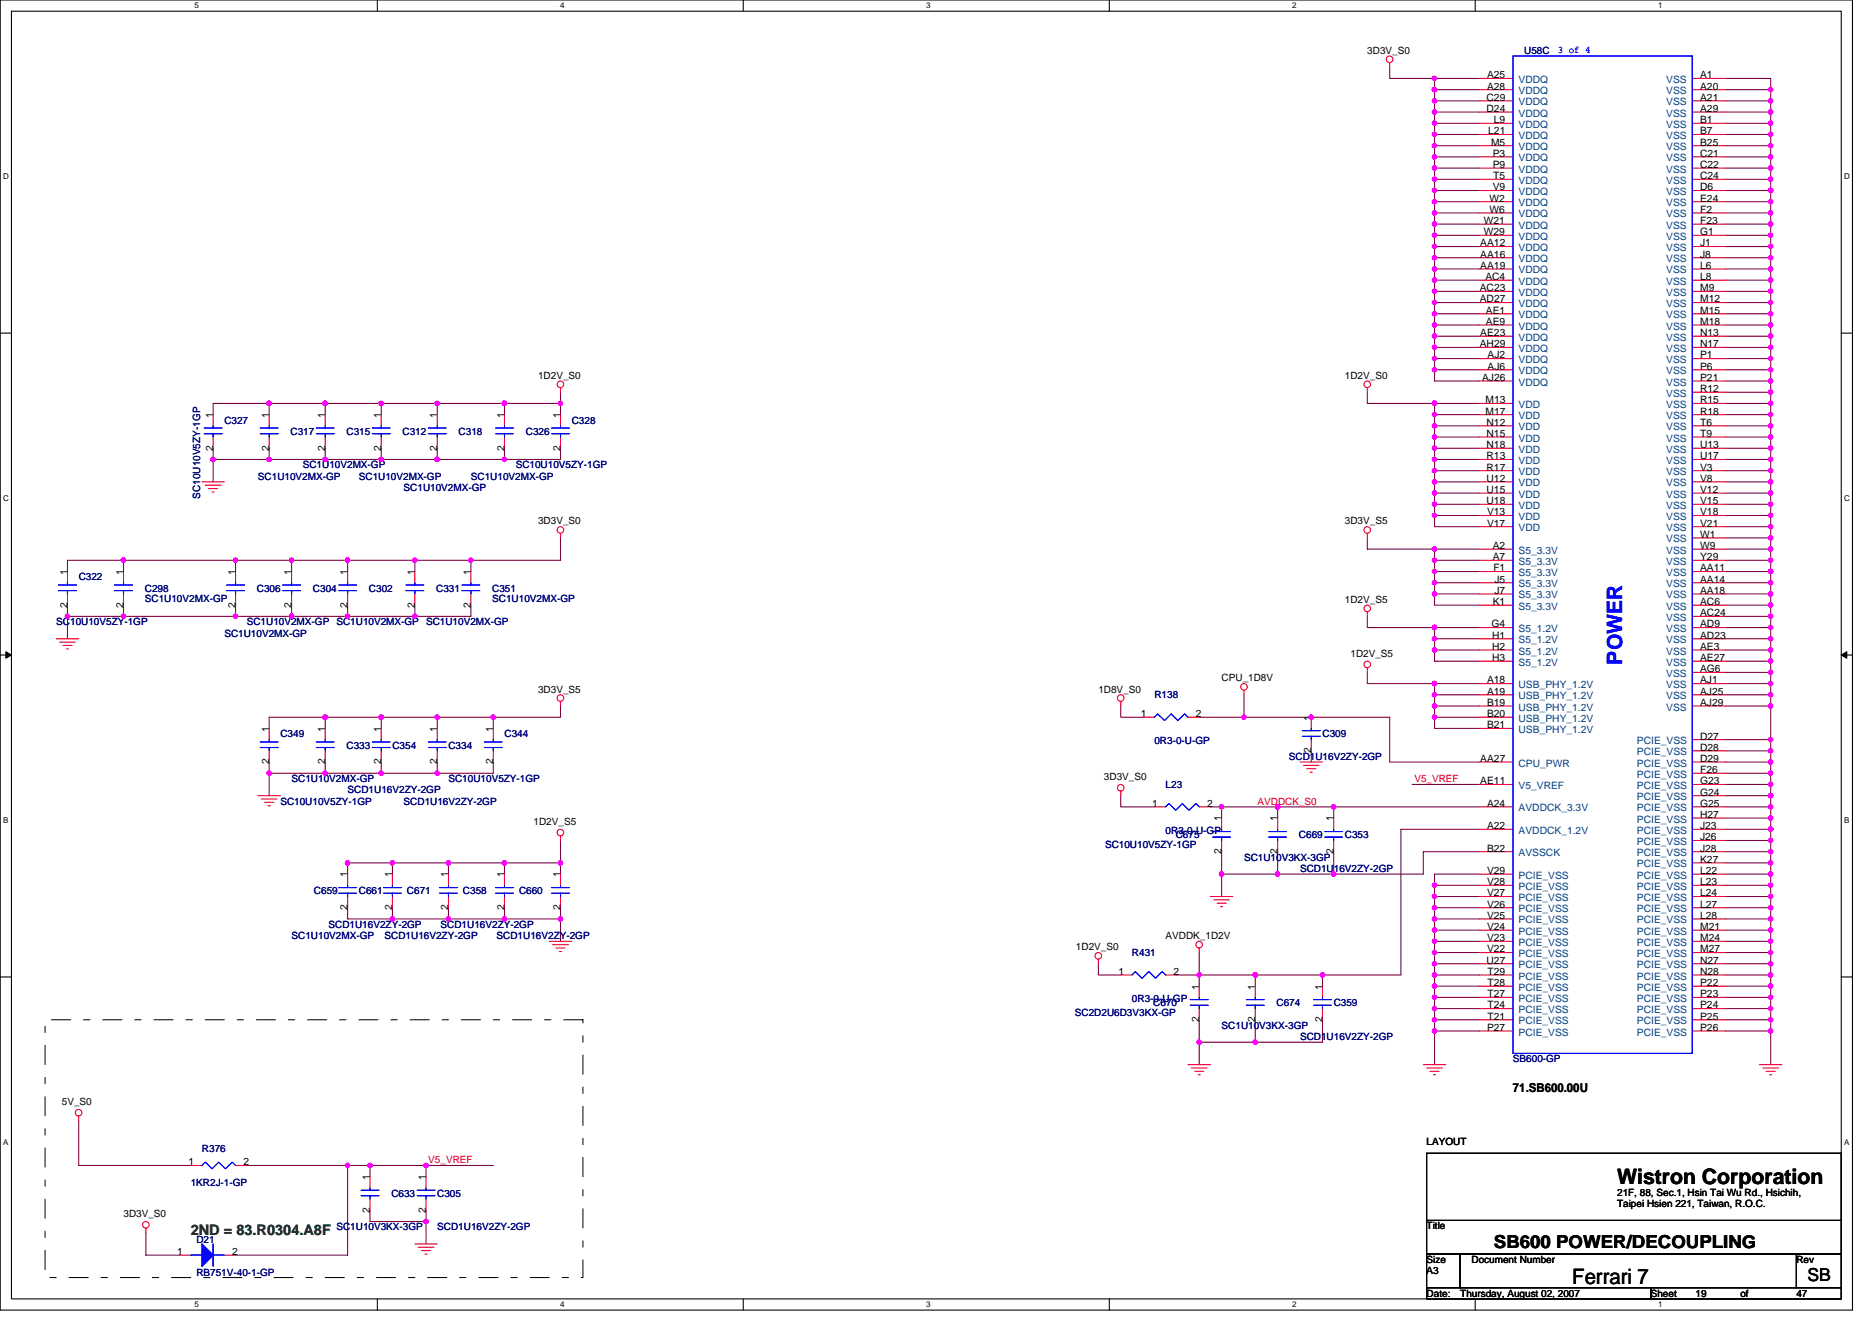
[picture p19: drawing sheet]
<svg xmlns="http://www.w3.org/2000/svg" width="297mm" height="210mm" viewBox="0 0 297 210" stroke-linecap="round" stroke-linejoin="round" font-family="sans-serif">
<defs><g id="words">
<text font-size="3.4" fill="#00f" x="257.4" y="105.4" transform="rotate(-90 257.4 105.4)">POWER</text>
<g font-size="3.4">
<text x="256.6" y="187.9">Wistron Corporation</text>
<text x="249.5" y="203.8">Ferrari 7</text>
</g>
<g font-size="2.8">
<text x="237" y="198.1">SB600 POWER/DECOUPLING</text>
<text x="286.8" y="203.3">SB</text>
</g>
<text font-size="2.3" fill="#008000" x="30.3" y="195.9">2ND = 83.R0304.A8F</text>
<text font-size="1.9" x="240.1" y="173.2">71.SB600.00U</text>
<g font-size="1.6">
<text x="217" y="8.5">3D3V_S0</text>
<text x="235.9" y="16">C29</text>
<text x="235.9" y="17.8">D24</text>
<text x="236" y="12.4">A25</text>
<text x="236" y="14.2">A28</text>
<text x="269.8" y="12.4">A1</text>
<text x="269.8" y="14.2">A20</text>
<text x="269.8" y="16">A21</text>
<text x="269.8" y="17.8">A29</text>
<text x="236.2" y="21.3">L21</text>
<text x="236.6" y="23.1">M5</text>
<text x="237" y="19.5">L9</text>
<text x="269.8" y="19.5">B1</text>
<text x="269.8" y="21.3">B7</text>
<text x="269.8" y="23.1">B25</text>
<text x="236.9" y="24.9">P3</text>
<text x="236.9" y="26.6">P9</text>
<text x="236.9" y="28.4">T5</text>
<text x="269.8" y="24.9">C21</text>
<text x="269.8" y="26.6">C22</text>
<text x="269.8" y="28.4">C24</text>
<text x="235.5" y="35.5">W21</text>
<text x="236.3" y="32">W2</text>
<text x="236.3" y="33.8">W6</text>
<text x="236.9" y="30.2">V9</text>
<text x="269.8" y="35.5">F23</text>
<text x="269.8" y="30.2">D6</text>
<text x="269.8" y="33.8">F2</text>
<text x="269.8" y="32">E24</text>
<text x="234.9" y="39.1">AA12</text>
<text x="234.9" y="40.9">AA16</text>
<text x="235.5" y="37.3">W29</text>
<text x="269.8" y="40.9">J8</text>
<text x="269.8" y="39.1">J1</text>
<text x="269.8" y="37.3">G1</text>
<text x="234.8" y="46.2">AC23</text>
<text x="234.8" y="48">AD27</text>
<text x="234.9" y="42.7">AA19</text>
<text x="235.7" y="44.4">AC4</text>
<text x="269.8" y="48">M12</text>
<text x="269.8" y="46.2">M9</text>
<text x="269.8" y="44.4">L8</text>
<text x="269.8" y="42.7">L6</text>
<text x="234.9" y="53.3">AE23</text>
<text x="235.8" y="49.8">AE1</text>
<text x="235.8" y="51.5">AE9</text>
<text x="269.8" y="53.3">N13</text>
<text x="269.8" y="51.5">M18</text>
<text x="269.8" y="49.8">M15</text>
<text x="234.8" y="55.1">AH29</text>
<text x="236" y="56.9">AJ2</text>
<text x="236" y="58.7">AJ6</text>
<text x="269.8" y="58.7">P6</text>
<text x="269.8" y="56.9">P1</text>
<text x="269.8" y="55.1">N17</text>
<text x="85.4" y="60.1">1D2V_S0</text>
<text x="213.4" y="60.1">1D2V_S0</text>
<text x="235.2" y="60.4">AJ26</text>
<text x="235.7" y="65.8">M17</text>
<text x="235.7" y="64">M13</text>
<text x="269.8" y="65.8">R18</text>
<text x="269.8" y="62.2">R12</text>
<text x="269.8" y="60.4">P21</text>
<text x="269.8" y="64">R15</text>
<text x="33.8" y="71.5" transform="rotate(-90 33.8 71.5)">2</text>
<text x="33.8" y="66.3" transform="rotate(-90 33.8 66.3)">1</text>
<text x="42.7" y="71.5" transform="rotate(-90 42.7 71.5)">2</text>
<text x="42.7" y="66.3" transform="rotate(-90 42.7 66.3)">1</text>
<text x="51.6" y="71.5" transform="rotate(-90 51.6 71.5)">2</text>
<text x="51.6" y="66.3" transform="rotate(-90 51.6 66.3)">1</text>
<text x="60.5" y="71.5" transform="rotate(-90 60.5 71.5)">2</text>
<text x="60.5" y="66.3" transform="rotate(-90 60.5 66.3)">1</text>
<text x="69.4" y="71.5" transform="rotate(-90 69.4 71.5)">2</text>
<text x="69.4" y="66.3" transform="rotate(-90 69.4 66.3)">1</text>
<text x="80" y="71.5" transform="rotate(-90 80 71.5)">2</text>
<text x="80" y="66.3" transform="rotate(-90 80 66.3)">1</text>
<text x="88.9" y="71.5" transform="rotate(-90 88.9 71.5)">2</text>
<text x="88.9" y="66.3" transform="rotate(-90 88.9 66.3)">1</text>
<text x="235.9" y="71.1">N18</text>
<text x="235.9" y="69.3">N15</text>
<text x="235.9" y="67.5">N12</text>
<text x="269.8" y="71.1">U13</text>
<text x="269.8" y="67.5">T6</text>
<text x="269.8" y="69.3">T9</text>
<text x="235.9" y="74.7">R17</text>
<text x="235.9" y="72.9">R13</text>
<text x="235.9" y="76.4">U12</text>
<text x="269.8" y="74.7">V3</text>
<text x="269.8" y="72.9">U17</text>
<text x="269.8" y="76.4">V8</text>
<text x="85.4" y="83.2">3D3V_S0</text>
<text x="213.4" y="83.2">3D3V_S5</text>
<text x="235.9" y="78.2">U15</text>
<text x="235.9" y="80">U18</text>
<text x="236" y="81.8">V13</text>
<text x="236" y="83.5">V17</text>
<text x="269.8" y="83.5">V21</text>
<text x="269.8" y="81.8">V18</text>
<text x="269.8" y="80">V15</text>
<text x="269.8" y="78.2">V12</text>
<text x="236.9" y="87.1">A2</text>
<text x="236.9" y="88.9">A7</text>
<text x="269.8" y="87.1">W9</text>
<text x="269.8" y="88.9">Y29</text>
<text x="269.8" y="85.3">W1</text>
<text x="10.7" y="91.2" transform="rotate(-90 10.7 91.2)">1</text>
<text x="19.6" y="91.2" transform="rotate(-90 19.6 91.2)">1</text>
<text x="37.4" y="91.2" transform="rotate(-90 37.4 91.2)">1</text>
<text x="46.2" y="91.2" transform="rotate(-90 46.2 91.2)">1</text>
<text x="55.1" y="91.2" transform="rotate(-90 55.1 91.2)">1</text>
<text x="65.8" y="91.2" transform="rotate(-90 65.8 91.2)">1</text>
<text x="74.7" y="91.2" transform="rotate(-90 74.7 91.2)">1</text>
<text x="213.4" y="95.7">1D2V_S5</text>
<text x="236.9" y="96">K1</text>
<text x="237" y="90.7">F1</text>
<text x="237.1" y="92.4">J5</text>
<text x="237.1" y="94.2">J7</text>
<text x="269.8" y="96">AC6</text>
<text x="269.8" y="94.2">AA18</text>
<text x="269.8" y="90.7">AA11</text>
<text x="269.8" y="92.4">AA14</text>
<text x="10.7" y="96.4" transform="rotate(-90 10.7 96.4)">2</text>
<text x="19.6" y="96.4" transform="rotate(-90 19.6 96.4)">2</text>
<text x="37.4" y="96.4" transform="rotate(-90 37.4 96.4)">2</text>
<text x="46.2" y="96.4" transform="rotate(-90 46.2 96.4)">2</text>
<text x="55.1" y="96.4" transform="rotate(-90 55.1 96.4)">2</text>
<text x="65.8" y="96.4" transform="rotate(-90 65.8 96.4)">2</text>
<text x="74.7" y="96.4" transform="rotate(-90 74.7 96.4)">2</text>
<text x="236.7" y="99.5">G4</text>
<text x="236.8" y="101.3">H1</text>
<text x="269.8" y="101.3">AD23</text>
<text x="269.8" y="99.5">AD9</text>
<text x="269.8" y="97.8">AC24</text>
<text x="214.3" y="104.2">1D2V_S5</text>
<text x="236.8" y="104.9">H3</text>
<text x="236.8" y="103.1">H2</text>
<text x="269.8" y="106.7">AG6</text>
<text x="269.8" y="103.1">AE3</text>
<text x="269.8" y="104.9">AE27</text>
<text x="85.4" y="109.9">3D3V_S5</text>
<text x="174.3" y="109.9">1D8V_S0</text>
<text x="181" y="113.8">1</text>
<text x="189.8" y="113.8">2</text>
<text x="193.8" y="108.1">CPU_1D8V</text>
<text x="236" y="108.4">A18</text>
<text x="236" y="110.2">A19</text>
<text x="236" y="112">B19</text>
<text x="236" y="113.8">B20</text>
<text x="269.8" y="108.4">AJ1</text>
<text x="269.8" y="110.2">AJ25</text>
<text x="269.8" y="112">AJ29</text>
<text x="42.7" y="116.1" transform="rotate(-90 42.7 116.1)">1</text>
<text x="51.6" y="116.1" transform="rotate(-90 51.6 116.1)">1</text>
<text x="60.5" y="116.1" transform="rotate(-90 60.5 116.1)">1</text>
<text x="69.4" y="116.1" transform="rotate(-90 69.4 116.1)">1</text>
<text x="78.2" y="116.1" transform="rotate(-90 78.2 116.1)">1</text>
<text x="208" y="119.5" transform="rotate(-90 208 119.5)">2</text>
<text x="208" y="114.3" transform="rotate(-90 208 114.3)">1</text>
<text x="236" y="115.5">B21</text>
<text x="269.8" y="117.3">D27</text>
<text x="269.8" y="119.1">D28</text>
<text x="42.7" y="121.3" transform="rotate(-90 42.7 121.3)">2</text>
<text x="51.6" y="121.3" transform="rotate(-90 51.6 121.3)">2</text>
<text x="60.5" y="121.3" transform="rotate(-90 60.5 121.3)">2</text>
<text x="69.4" y="121.3" transform="rotate(-90 69.4 121.3)">2</text>
<text x="78.2" y="121.3" transform="rotate(-90 78.2 121.3)">2</text>
<text x="175.2" y="123.7">3D3V_S0</text>
<text x="234.9" y="120.9">AA27</text>
<text x="234.9" y="124.4">AE11</text>
<text x="269.8" y="120.9">D29</text>
<text x="269.8" y="124.4">G23</text>
<text x="269.8" y="122.7">F26</text>
<text x="84.7" y="130.9">1D2V_S5</text>
<text x="182.8" y="128">1</text>
<text x="191.5" y="128">2</text>
<text x="193.8" y="130.3" transform="rotate(-90 193.8 130.3)">1</text>
<text x="202.7" y="130.3" transform="rotate(-90 202.7 130.3)">1</text>
<text x="211.6" y="130.3" transform="rotate(-90 211.6 130.3)">1</text>
<text x="236" y="128">A24</text>
<text x="236" y="131.6">A22</text>
<text x="269.8" y="126.2">G24</text>
<text x="269.8" y="128">G25</text>
<text x="269.8" y="129.8">H27</text>
<text x="269.8" y="131.6">J23</text>
<text x="193.8" y="135.5" transform="rotate(-90 193.8 135.5)">2</text>
<text x="202.7" y="135.5" transform="rotate(-90 202.7 135.5)">2</text>
<text x="211.6" y="135.5" transform="rotate(-90 211.6 135.5)">2</text>
<text x="236" y="135.1">B22</text>
<text x="269.8" y="135.1">J28</text>
<text x="269.8" y="136.9">K27</text>
<text x="269.8" y="133.3">J26</text>
<text x="55.1" y="139.2" transform="rotate(-90 55.1 139.2)">1</text>
<text x="62.2" y="139.2" transform="rotate(-90 62.2 139.2)">1</text>
<text x="71.1" y="139.2" transform="rotate(-90 71.1 139.2)">1</text>
<text x="80" y="139.2" transform="rotate(-90 80 139.2)">1</text>
<text x="88.9" y="139.2" transform="rotate(-90 88.9 139.2)">1</text>
<text x="236" y="144">V26</text>
<text x="236" y="142.2">V27</text>
<text x="236" y="140.4">V28</text>
<text x="236" y="138.7">V29</text>
<text x="269.8" y="138.7">L22</text>
<text x="269.8" y="140.4">L23</text>
<text x="269.8" y="142.2">L24</text>
<text x="269.8" y="144">L27</text>
<text x="55.1" y="144.4" transform="rotate(-90 55.1 144.4)">2</text>
<text x="62.2" y="144.4" transform="rotate(-90 62.2 144.4)">2</text>
<text x="71.1" y="144.4" transform="rotate(-90 71.1 144.4)">2</text>
<text x="80" y="144.4" transform="rotate(-90 80 144.4)">2</text>
<text x="88.9" y="144.4" transform="rotate(-90 88.9 144.4)">2</text>
<text x="185" y="149">AVDDK_1D2V</text>
<text x="236" y="149.3">V23</text>
<text x="236" y="147.6">V24</text>
<text x="236" y="145.8">V25</text>
<text x="269.8" y="145.8">L28</text>
<text x="269.8" y="147.6">M21</text>
<text x="269.8" y="149.3">M24</text>
<text x="170.7" y="150.8">1D2V_S0</text>
<text x="177.5" y="154.7">1</text>
<text x="186.2" y="154.7">2</text>
<text x="235.9" y="152.9">U27</text>
<text x="236" y="151.1">V22</text>
<text x="236" y="154.7">T29</text>
<text x="269.8" y="151.1">M27</text>
<text x="269.8" y="152.9">N27</text>
<text x="269.8" y="154.7">N28</text>
<text x="190.3" y="157" transform="rotate(-90 190.3 157)">1</text>
<text x="199.2" y="157" transform="rotate(-90 199.2 157)">1</text>
<text x="209.8" y="157" transform="rotate(-90 209.8 157)">1</text>
<text x="236" y="161.8">T21</text>
<text x="236" y="160">T24</text>
<text x="236" y="158.2">T27</text>
<text x="236" y="156.4">T28</text>
<text x="269.8" y="156.4">P22</text>
<text x="269.8" y="158.2">P23</text>
<text x="269.8" y="160">P24</text>
<text x="269.8" y="161.8">P25</text>
<text x="190.3" y="162.2" transform="rotate(-90 190.3 162.2)">2</text>
<text x="199.2" y="162.2" transform="rotate(-90 199.2 162.2)">2</text>
<text x="209.8" y="162.2" transform="rotate(-90 209.8 162.2)">2</text>
<text x="236" y="163.6">P27</text>
<text x="269.8" y="163.6">P26</text>
<text x="9.8" y="175.3">5V_S0</text>
<text x="29.9" y="184.9">1</text>
<text x="38.6" y="184.9">2</text>
<text x="226.4" y="181.7">LAYOUT</text>
<text x="58.7" y="187.2" transform="rotate(-90 58.7 187.2)">1</text>
<text x="67.6" y="187.2" transform="rotate(-90 67.6 187.2)">1</text>
<text x="256.6" y="189.7">21F, 88, Sec.1, Hsin Tai Wu Rd., Hsichih,</text>
<text x="256.6" y="191.5">Taipei Hsien 221, Taiwan, R.O.C.</text>
<text x="19.6" y="193.1">3D3V_S0</text>
<text x="58.7" y="192.4" transform="rotate(-90 58.7 192.4)">2</text>
<text x="67.6" y="192.4" transform="rotate(-90 67.6 192.4)">2</text>
<text x="226.4" y="195.1">Title</text>
<text x="28.1" y="199.1">1</text>
<text x="36.8" y="199.1">2</text>
<text x="226.4" y="200.4">Size</text>
<text x="226.4" y="202.2">A3</text>
<text x="233.5" y="200.4">Document Number</text>
<text x="285" y="200.4">Rev</text>
<text x="226.4" y="205.7">Date:</text>
<text x="231.7" y="205.7">Thursday, August 02, 2007</text>
<text x="261.9" y="205.7">Sheet</text>
<text x="269" y="205.7">19</text>
<text x="276.2" y="205.7">of</text>
<text x="285" y="205.7">47</text>
</g>
<g font-size="1.6" fill="#000080">
<text x="241.8" y="8.5">U58C</text>
<text x="35.6" y="67.2">C327</text>
<text x="46.1" y="69">C317</text>
<text x="55" y="69">C315</text>
<text x="63.9" y="69">C312</text>
<text x="72.8" y="69">C318</text>
<text x="83.4" y="69">C326</text>
<text x="90.7" y="67.2">C328</text>
<text x="40.9" y="76.1">SC1U10V2MX-GP</text>
<text x="48" y="74.3">SC1U10V2MX-GP</text>
<text x="56.9" y="76.1">SC1U10V2MX-GP</text>
<text x="64" y="77.9">SC1U10V2MX-GP</text>
<text x="74.7" y="76.1">SC1U10V2MX-GP</text>
<text x="81.8" y="74.3">SC10U10V5ZY-1GP</text>
<text x="31.7" y="79.1" transform="rotate(-90 31.7 79.1)">SC10U10V5ZY-1GP</text>
<text x="12.5" y="92.1">C322</text>
<text x="23" y="93.9">C298</text>
<text x="23" y="95.5">SC1U10V2MX-GP</text>
<text x="40.8" y="93.9">C306</text>
<text x="49.7" y="93.9">C304</text>
<text x="58.5" y="93.9">C302</text>
<text x="69.2" y="93.9">C331</text>
<text x="78.1" y="93.9">C351</text>
<text x="78.1" y="95.5">SC1U10V2MX-GP</text>
<text x="8.9" y="99.2">SC10U10V5ZY-1GP</text>
<text x="35.6" y="101">SC1U10V2MX-GP</text>
<text x="39.2" y="99.2">SC1U10V2MX-GP</text>
<text x="53.4" y="99.2">SC1U10V2MX-GP</text>
<text x="67.6" y="99.2">SC1U10V2MX-GP</text>
<text x="183.2" y="110.8">R138</text>
<text x="44.5" y="117">C349</text>
<text x="55" y="118.8">C333</text>
<text x="62.3" y="118.8">C354</text>
<text x="71.2" y="118.8">C334</text>
<text x="80" y="117">C344</text>
<text x="183.2" y="118">0R3-0-U-GP</text>
<text x="209.8" y="117">C309</text>
<text x="46.3" y="124.1">SC1U10V2MX-GP</text>
<text x="55.2" y="125.9">SCD1U16V2ZY-2GP</text>
<text x="71.2" y="124.1">SC10U10V5ZY-1GP</text>
<text x="185" y="125">L23</text>
<text x="204.5" y="120.5">SCD1U16V2ZY-2GP</text>
<text x="44.5" y="127.7">SC10U10V5ZY-1GP</text>
<text x="64" y="127.7">SCD1U16V2ZY-2GP</text>
<text x="175.3" y="134.6">SC10U10V5ZY-1GP</text>
<text x="185" y="132.3">0R3-0-U-GP</text>
<text x="186.6" y="133">C675</text>
<text x="197.4" y="136.5">SC1U10V3KX-3GP</text>
<text x="206.1" y="133">C669</text>
<text x="213.4" y="133">C353</text>
<text x="49.8" y="141.9">C659</text>
<text x="56.9" y="141.9">C661</text>
<text x="64.6" y="141.9">C671</text>
<text x="73.5" y="141.9">C358</text>
<text x="82.4" y="141.9">C660</text>
<text x="206.3" y="138.3">SCD1U16V2ZY-2GP</text>
<text x="46.3" y="149">SC1U10V2MX-GP</text>
<text x="52.1" y="147.2">SCD1U16V2ZY-2GP</text>
<text x="61" y="149">SCD1U16V2ZY-2GP</text>
<text x="69.9" y="147.2">SCD1U16V2ZY-2GP</text>
<text x="78.8" y="149">SCD1U16V2ZY-2GP</text>
<text x="179.6" y="151.7">R431</text>
<text x="170.6" y="161.3">SC2D2U6D3V3KX-GP</text>
<text x="179.6" y="158.9">0R3-0-U-GP</text>
<text x="183" y="159.7">C670</text>
<text x="202.6" y="159.7">C674</text>
<text x="211.6" y="159.7">C359</text>
<text x="193.8" y="163.2">SC1U10V3KX-3GP</text>
<text x="206.3" y="165">SCD1U16V2ZY-2GP</text>
<text x="240.1" y="168.6">SB600-GP</text>
<text x="32" y="182.8">R376</text>
<text x="30.3" y="188.1">1KR2J-1-GP</text>
<text x="62.1" y="189.9">C633</text>
<text x="69.4" y="189.9">C305</text>
<text x="31.2" y="197.2">D21</text>
<text x="53.4" y="195.2">SC1U10V3KX-3GP</text>
<text x="69.4" y="195.2">SCD1U16V2ZY-2GP</text>
<text x="31.2" y="202.5">RB751V-40-1-GP</text>
</g>
<text font-size="1.6" fill="#00f" x="247.2" y="8.4">3 of 4</text>
<g font-size="1.6" fill="#004080">
<text x="241" y="13.2">VDDQ</text>
<text x="241" y="14.9">VDDQ</text>
<text x="241" y="16.7">VDDQ</text>
<text x="264.4" y="13.2">VSS</text>
<text x="264.4" y="14.9">VSS</text>
<text x="264.4" y="16.7">VSS</text>
<text x="241" y="18.5">VDDQ</text>
<text x="241" y="20.3">VDDQ</text>
<text x="241" y="22.1">VDDQ</text>
<text x="241" y="23.8">VDDQ</text>
<text x="264.4" y="18.5">VSS</text>
<text x="264.4" y="20.3">VSS</text>
<text x="264.4" y="22.1">VSS</text>
<text x="264.4" y="23.8">VSS</text>
<text x="241" y="25.6">VDDQ</text>
<text x="241" y="27.4">VDDQ</text>
<text x="241" y="29.2">VDDQ</text>
<text x="264.4" y="25.6">VSS</text>
<text x="264.4" y="27.4">VSS</text>
<text x="264.4" y="29.2">VSS</text>
<text x="241" y="30.9">VDDQ</text>
<text x="241" y="32.7">VDDQ</text>
<text x="241" y="34.5">VDDQ</text>
<text x="264.4" y="30.9">VSS</text>
<text x="264.4" y="34.5">VSS</text>
<text x="264.4" y="32.7">VSS</text>
<text x="241" y="36.3">VDDQ</text>
<text x="241" y="38.1">VDDQ</text>
<text x="241" y="39.8">VDDQ</text>
<text x="241" y="41.6">VDDQ</text>
<text x="264.4" y="41.6">VSS</text>
<text x="264.4" y="39.8">VSS</text>
<text x="264.4" y="38.1">VSS</text>
<text x="264.4" y="36.3">VSS</text>
<text x="241" y="43.4">VDDQ</text>
<text x="241" y="45.2">VDDQ</text>
<text x="241" y="46.9">VDDQ</text>
<text x="264.4" y="46.9">VSS</text>
<text x="264.4" y="45.2">VSS</text>
<text x="264.4" y="43.4">VSS</text>
<text x="241" y="50.5">VDDQ</text>
<text x="241" y="52.3">VDDQ</text>
<text x="241" y="48.7">VDDQ</text>
<text x="264.4" y="48.7">VSS</text>
<text x="264.4" y="52.3">VSS</text>
<text x="264.4" y="50.5">VSS</text>
<text x="241" y="54.1">VDDQ</text>
<text x="241" y="55.8">VDDQ</text>
<text x="241" y="57.6">VDDQ</text>
<text x="241" y="59.4">VDDQ</text>
<text x="264.4" y="59.4">VSS</text>
<text x="264.4" y="57.6">VSS</text>
<text x="264.4" y="55.8">VSS</text>
<text x="264.4" y="54.1">VSS</text>
<text x="241" y="64.7">VDD</text>
<text x="241" y="61.2">VDDQ</text>
<text x="264.4" y="62.9">VSS</text>
<text x="264.4" y="61.2">VSS</text>
<text x="264.4" y="64.7">VSS</text>
<text x="241" y="71.8">VDD</text>
<text x="241" y="66.5">VDD</text>
<text x="241" y="70.1">VDD</text>
<text x="241" y="68.3">VDD</text>
<text x="264.4" y="71.8">VSS</text>
<text x="264.4" y="68.3">VSS</text>
<text x="264.4" y="66.5">VSS</text>
<text x="264.4" y="70.1">VSS</text>
<text x="241" y="75.4">VDD</text>
<text x="241" y="73.6">VDD</text>
<text x="241" y="77.2">VDD</text>
<text x="264.4" y="75.4">VSS</text>
<text x="264.4" y="73.6">VSS</text>
<text x="264.4" y="77.2">VSS</text>
<text x="241" y="79">VDD</text>
<text x="241" y="80.7">VDD</text>
<text x="241" y="82.5">VDD</text>
<text x="264.4" y="82.5">VSS</text>
<text x="264.4" y="80.7">VSS</text>
<text x="264.4" y="79">VSS</text>
<text x="241" y="84.3">VDD</text>
<text x="241" y="87.8">S5_3.3V</text>
<text x="241" y="89.6">S5_3.3V</text>
<text x="264.4" y="87.8">VSS</text>
<text x="264.4" y="84.3">VSS</text>
<text x="264.4" y="89.6">VSS</text>
<text x="264.4" y="86.1">VSS</text>
<text x="241" y="91.4">S5_3.3V</text>
<text x="241" y="93.2">S5_3.3V</text>
<text x="241" y="95">S5_3.3V</text>
<text x="264.4" y="95">VSS</text>
<text x="264.4" y="91.4">VSS</text>
<text x="264.4" y="93.2">VSS</text>
<text x="241" y="100.3">S5_1.2V</text>
<text x="241" y="96.7">S5_3.3V</text>
<text x="264.4" y="100.3">VSS</text>
<text x="264.4" y="98.5">VSS</text>
<text x="264.4" y="96.7">VSS</text>
<text x="241" y="102.1">S5_1.2V</text>
<text x="241" y="105.6">S5_1.2V</text>
<text x="241" y="103.8">S5_1.2V</text>
<text x="264.4" y="102.1">VSS</text>
<text x="264.4" y="107.4">VSS</text>
<text x="264.4" y="103.8">VSS</text>
<text x="264.4" y="105.6">VSS</text>
<text x="241" y="109.2">USB_PHY_1.2V</text>
<text x="241" y="111">USB_PHY_1.2V</text>
<text x="241" y="112.7">USB_PHY_1.2V</text>
<text x="264.4" y="109.2">VSS</text>
<text x="264.4" y="111">VSS</text>
<text x="264.4" y="112.7">VSS</text>
<text x="241" y="114.5">USB_PHY_1.2V</text>
<text x="241" y="116.3">USB_PHY_1.2V</text>
<text x="259.7" y="118.1">PCIE_VSS</text>
<text x="259.7" y="119.8">PCIE_VSS</text>
<text x="241" y="121.6">CPU_PWR</text>
<text x="241" y="125.2">V5_VREF</text>
<text x="259.7" y="121.6">PCIE_VSS</text>
<text x="259.7" y="125.2">PCIE_VSS</text>
<text x="259.7" y="123.4">PCIE_VSS</text>
<text x="241" y="128.7">AVDDCK_3.3V</text>
<text x="259.7" y="127">PCIE_VSS</text>
<text x="259.7" y="128.7">PCIE_VSS</text>
<text x="259.7" y="130.5">PCIE_VSS</text>
<text x="241" y="135.8">AVSSCK</text>
<text x="241" y="132.3">AVDDCK_1.2V</text>
<text x="259.7" y="132.3">PCIE_VSS</text>
<text x="259.7" y="135.8">PCIE_VSS</text>
<text x="259.7" y="137.6">PCIE_VSS</text>
<text x="259.7" y="134.1">PCIE_VSS</text>
<text x="241" y="143">PCIE_VSS</text>
<text x="241" y="141.2">PCIE_VSS</text>
<text x="241" y="139.4">PCIE_VSS</text>
<text x="259.7" y="139.4">PCIE_VSS</text>
<text x="259.7" y="141.2">PCIE_VSS</text>
<text x="259.7" y="143">PCIE_VSS</text>
<text x="241" y="148.3">PCIE_VSS</text>
<text x="241" y="146.5">PCIE_VSS</text>
<text x="241" y="144.7">PCIE_VSS</text>
<text x="259.7" y="144.7">PCIE_VSS</text>
<text x="259.7" y="146.5">PCIE_VSS</text>
<text x="259.7" y="148.3">PCIE_VSS</text>
<text x="241" y="155.4">PCIE_VSS</text>
<text x="241" y="153.6">PCIE_VSS</text>
<text x="241" y="151.8">PCIE_VSS</text>
<text x="241" y="150.1">PCIE_VSS</text>
<text x="259.7" y="150.1">PCIE_VSS</text>
<text x="259.7" y="151.8">PCIE_VSS</text>
<text x="259.7" y="153.6">PCIE_VSS</text>
<text x="259.7" y="155.4">PCIE_VSS</text>
<text x="241" y="160.7">PCIE_VSS</text>
<text x="241" y="159">PCIE_VSS</text>
<text x="241" y="157.2">PCIE_VSS</text>
<text x="259.7" y="157.2">PCIE_VSS</text>
<text x="259.7" y="159">PCIE_VSS</text>
<text x="259.7" y="160.7">PCIE_VSS</text>
<text x="241" y="164.3">PCIE_VSS</text>
<text x="241" y="162.5">PCIE_VSS</text>
<text x="259.7" y="162.5">PCIE_VSS</text>
<text x="259.7" y="164.3">PCIE_VSS</text>
</g>
<g font-size="1.6" fill="#f00">
<text x="224.4" y="124.1">V5_VREF</text>
<text x="199.5" y="127.7">AVDDCK_S0</text>
<text x="68" y="184.6">V5_VREF</text>
</g>
<g font-size="1.3">
<text x="30.8" y="1.3">5</text>
<text x="88.9" y="1.3">4</text>
<text x="147" y="1.3">3</text>
<text x="205" y="1.3">2</text>
<text x="263.1" y="1.3">1</text>
<text x=".5" y="28.4">D</text>
<text x="292.6" y="28.4">D</text>
<text x=".5" y="79.5">C</text>
<text x="292.6" y="79.5">C</text>
<text x=".5" y="130.6">B</text>
<text x="292.6" y="130.6">B</text>
<text x=".5" y="181.7">A</text>
<text x="292.6" y="181.7">A</text>
<text x="30.8" y="207.4">5</text>
<text x="88.9" y="207.4">4</text>
<text x="147" y="207.4">3</text>
<text x="205" y="207.4">2</text>
<text x="263.1" y="207.4">1</text>
</g>
</g></defs>
<path d="M0 0h293.9v207.9h-293.9zM1.8 1.8h290.4v204.3h-290.4z" fill="none" stroke="#000" stroke-width=".17"/>
<g fill="#fff">
<path d="M30.8 .2h.7v1.4h-.7z"/>
<path d="M30.8 206.3h.7v1.4h-.7z"/>
</g>
<path d="M59.9 0v1.8M59.9 206.1v1.8" fill="none" stroke="#000" stroke-width=".17"/>
<g fill="#fff">
<path d="M88.9 .2h.7v1.4h-.7z"/>
<path d="M88.9 206.3h.7v1.4h-.7z"/>
</g>
<path d="M117.9 0v1.8M117.9 206.1v1.8" fill="none" stroke="#000" stroke-width=".17"/>
<g fill="#fff">
<path d="M147 .2h.7v1.4h-.7z"/>
<path d="M147 206.3h.7v1.4h-.7z"/>
</g>
<path d="M176 0v1.8M176 206.1v1.8" fill="none" stroke="#000" stroke-width=".17"/>
<g fill="#fff">
<path d="M205 .2h.7v1.4h-.7z"/>
<path d="M205 206.3h.7v1.4h-.7z"/>
</g>
<path d="M234.1 0v1.8M234.1 206.1v1.8" fill="none" stroke="#000" stroke-width=".17"/>
<g fill="#fff">
<path d="M263.1 .2h.7v1.4h-.7z"/>
<path d="M263.1 206.3h.7v1.4h-.7z"/>
<path d="M.5 27.3h.9v1.4h-.9z"/>
<path d="M292.6 27.3h.9v1.4h-.9z"/>
<path d="M.5 78.4h.9v1.4h-.9z"/>
<path d="M292.6 78.4h.9v1.4h-.9z"/>
</g>
<path d="M0 52.9h1.8M292.2 52.9h1.7" fill="none" stroke="#000" stroke-width=".17"/>
<g fill="#fff">
<path d="M.5 129.5h.8v1.4h-.8z"/>
<path d="M292.6 129.5h.9v1.4h-.9z"/>
</g>
<path d="M0 103.9h1.8M292.2 103.9h1.7" fill="none" stroke="#000" stroke-width=".17"/>
<path d="M.9 103.4l.9 .5-.9 .5zM292.2 103.9l.8-.5v1z" fill="#000" stroke="#000" stroke-width=".16"/>
<g fill="#fff">
<path d="M.5 180.5h.8v1.4h-.8z"/>
<path d="M292.6 180.5h.9v1.4h-.9z"/>
</g>
<path d="M0 155h1.8M292.2 155h1.7M226.4 199h5.3v5.3h-5.3zM226.4 183h65.8v10.6h-65.8zM226.4 193.6h65.8v5.4h-65.8zM231.7 199h53.3v5.3h-53.3zM285 199h7.2v5.3h-7.2zM226.4 204.3h35.5v1.8h-35.5zM261.9 204.3h30.3v1.8h-30.3z" fill="none" stroke="#000" stroke-width=".17"/>
<g fill="none" stroke="#800040" stroke-width=".17">
<path d="M220.5 10.7v1.7h7.1M227.6 12.4v24.9M227.6 12.4h7.1M227.6 19.6h7.1M227.6 16h7.1M227.6 17.8h7.1M227.6 14.2h7.1M273.9 12.4h7.1v39.2M273.9 19.6h7.1M273.9 16h7.1M273.9 17.8h7.1M273.9 14.2h7.1"/>
<path d="M227.6 37.3v1.8h7.1M227.6 39.1v21.4h7.1M227.6 23.1h7.1M227.6 21.3h7.1M227.6 33.8h7.1M227.6 26.7h7.1M227.6 30.2h7.1M227.6 28.4h7.1M227.6 32h7.1M227.6 24.9h7.1M227.6 37.3h7.1M227.6 35.6h7.1"/>
<path d="M273.9 23.1h7.1M273.9 21.3h7.1M273.9 33.8h7.1M273.9 26.7h7.1M273.9 30.2h7.1M273.9 28.4h7.1M273.9 32h7.1M273.9 24.9h7.1M273.9 37.3h7.1M273.9 35.6h7.1M273.9 39.1h7.1M227.6 48h7.1"/>
<path d="M227.6 44.4h7.1M227.6 42.7h7.1M227.6 40.9h7.1M227.6 53.3h7.1M227.6 49.8h7.1M227.6 55.1h7.1M227.6 46.2h7.1M227.6 58.7h7.1M227.6 56.9h7.1M227.6 51.6h7.1M273.9 51.6h7.1v1.7M273.9 48h7.1"/>
<path d="M273.9 44.4h7.1M273.9 42.7h7.1M273.9 40.9h7.1M273.9 53.3h7.1M273.9 49.8h7.1M273.9 55.1h7.1M273.9 46.2h7.1M273.9 58.7h7.1M273.9 56.9h7.1M281 53.3v80M33.8 71.1v5.4M42.7 64v1.8"/>
<path d="M42.7 71.1v1.8M51.6 64v1.8M51.6 71.1v1.8M60.5 64v1.8M60.5 71.1v1.8M69.4 64h10.6v1.8M69.4 64h-35.6v1.8M69.4 64v1.8M69.4 71.1v1.8M80 64h8.9M80 71.1v1.8M88.9 62.2v3.6"/>
<path d="M88.9 71.1v1.8h-55.1M217 62.2v1.8h10.6M227.6 67.6v1.7h7.1M227.6 64v3.6M227.6 69.3v12.5M227.6 67.6h7.1M227.6 64h7.1M227.6 72.9h7.1M227.6 78.2h7.1M227.6 76.5h7.1M227.6 74.7h7.1M227.6 71.1h7.1"/>
<path d="M227.6 65.8h7.1M273.9 67.6h7.1M273.9 64h7.1M273.9 72.9h7.1M273.9 60.5h7.1M273.9 69.3h7.1M273.9 78.2h7.1M273.9 76.5h7.1M273.9 74.7h7.1M273.9 71.1h7.1M273.9 65.8h7.1M273.9 62.2h7.1"/>
<path d="M10.7 96v5.3M19.6 88.9v1.8M19.6 96v1.8M37.4 88.9v1.8M37.4 96v1.8M46.3 88.9v1.8M46.3 96v1.8M55.2 88.9v1.8M55.2 96v1.8M65.8 88.9h8.9v1.8M65.8 88.9h-55.1v1.8M65.8 88.9v1.8"/>
<path d="M65.8 96v1.8M74.7 96v1.8h-64M88.9 85.3v3.6h-14.2M217 97.8v1.8h10.6M217 85.3v1.8h17.7M227.6 99.6v1.7h7.1M227.6 81.8v1.8h7.1M227.6 87.1v8.9h7.1M227.6 88.9h7.1M227.6 92.5h7.1M227.6 94.2h7.1M227.6 99.6h7.1"/>
<path d="M227.6 90.7h7.1M227.6 80h7.1M227.6 81.8h7.1M273.9 97.8h7.1M273.9 87.1h7.1M273.9 88.9h7.1M273.9 92.5h7.1M273.9 94.2h7.1M273.9 96h7.1M273.9 99.6h7.1M273.9 90.7h7.1M273.9 83.6h7.1"/>
<path d="M273.9 85.3h7.1M273.9 80h7.1M273.9 81.8h7.1M51.6 113.8v1.8M60.5 113.8v1.8M69.4 113.8v1.8M78.3 113.8v1.8M88.9 112v1.8h-46.2v1.8M177.8 112v1.8h3.6M190.3 113.8h30.2v7.1h14.2M197.4 110.2v3.6M208.1 119.1v1.8"/>
<path d="M217 106.7v1.8h17.7M227.6 101.3v3.6h7.1M227.6 108.5v7.1h7.1M227.6 112h7.1M227.6 110.2h7.1M227.6 113.8h7.1M227.6 103.1h7.1M273.9 119.1h7.1M273.9 108.5h7.1M273.9 112h7.1M273.9 110.2h7.1M273.9 117.3h7.1"/>
<path d="M273.9 106.7h7.1M273.9 104.9h7.1M273.9 103.1h7.1M273.9 101.3h7.1M42.7 120.9v5.3M51.6 120.9v1.8M60.5 120.9v1.8M62.3 136.9v1.8M69.4 120.9v1.8M71.2 136.9v1.8M78.3 120.9v1.8h-35.6M80 136.9v1.8"/>
<path d="M88.9 136.9h-33.7v1.8M88.9 133.3v5.4M177.8 126.2v1.8h5.4M192.1 128h42.6M193.8 128v1.8M193.8 135.1v7.1M202.7 128v1.8M202.7 135.1v3.6M211.6 128v1.8M211.6 135.1v3.6M224.1 124.5h10.6M234.7 131.6h-12.4v23.1h-35.6"/>
<path d="M234.7 138.7h-7.1v30.2M234.7 135.1h-8.9v3.6h-32M273.9 133.3h7.1v1.8M273.9 122.7h7.1M273.9 128h7.1M273.9 129.8h7.1M273.9 131.6h7.1M273.9 124.5h7.1M273.9 126.2h7.1M273.9 138.7h7.1M273.9 120.9h7.1M273.9 135.1h7.1"/>
<path d="M273.9 136.9h7.1M281 135.1v33.8M55.2 144v1.8h33.7M62.3 144v1.8M71.2 144v1.8M80 144v1.8M88.9 144v5.4M174.3 152.9v1.8h3.5M190.3 151.1v5.4M199.2 154.7v1.8M209.8 154.7v1.8M227.6 145.8h7.1"/>
<path d="M227.6 147.6h7.1M227.6 149.4h7.1M227.6 152.9h7.1M227.6 154.7h7.1M227.6 151.1h7.1M227.6 156.5h7.1M227.6 140.5h7.1M227.6 142.2h7.1M227.6 144h7.1M227.6 158.2h7.1M273.9 145.8h7.1M273.9 147.6h7.1"/>
<path d="M273.9 149.4h7.1M273.9 152.9h7.1M273.9 154.7h7.1M273.9 151.1h7.1M273.9 156.5h7.1M273.9 140.5h7.1M273.9 142.2h7.1M273.9 144h7.1M273.9 158.2h7.1M12.5 177.8v7.1h17.8M190.3 161.8v7.1M199.2 161.8v3.6"/>
<path d="M209.8 161.8v3.6h-19.5M227.6 163.6h7.1M227.6 161.8h7.1M227.6 160h7.1M273.9 163.6h7.1M273.9 161.8h7.1M273.9 160h7.1M23.2 195.6v3.5h5.3M39.2 184.9h16v14.2h-17.8M55.2 184.9h23.1M58.7 184.9v1.8M58.7 192v1.8h8.9"/>
<path d="M67.6 184.9v1.8M67.6 192v5.4"/>
</g>
<g fill="#f0f" stroke="#f0f" stroke-width=".17">
<circle cx="58.7" cy="184.9" r=".35"/>
<circle cx="67.6" cy="193.8" r=".35"/>
<circle cx="67.6" cy="184.9" r=".35"/>
<circle cx="227.6" cy="163.6" r=".35"/>
<circle cx="281" cy="48" r=".35"/>
<circle cx="281" cy="90.7" r=".35"/>
<circle cx="281" cy="88.9" r=".35"/>
<circle cx="55.1" cy="97.8" r=".35"/>
<circle cx="46.3" cy="97.8" r=".35"/>
<circle cx="10.7" cy="97.8" r=".35"/>
<circle cx="19.6" cy="97.8" r=".35"/>
<circle cx="37.4" cy="97.8" r=".35"/>
<circle cx="37.4" cy="88.9" r=".35"/>
<circle cx="19.6" cy="88.9" r=".35"/>
<circle cx="55.1" cy="88.9" r=".35"/>
<circle cx="46.3" cy="88.9" r=".35"/>
<circle cx="74.7" cy="88.9" r=".35"/>
<circle cx="281" cy="67.6" r=".35"/>
<circle cx="281" cy="65.8" r=".35"/>
<circle cx="281" cy="92.4" r=".35"/>
<circle cx="281" cy="94.2" r=".35"/>
<circle cx="281" cy="96" r=".35"/>
<circle cx="281" cy="131.6" r=".35"/>
<circle cx="281" cy="129.8" r=".35"/>
<circle cx="281" cy="126.2" r=".35"/>
<circle cx="281" cy="128" r=".35"/>
<circle cx="60.5" cy="64" r=".35"/>
<circle cx="281" cy="149.3" r=".35"/>
<circle cx="281" cy="133.3" r=".35"/>
<circle cx="281" cy="124.4" r=".35"/>
<circle cx="227.6" cy="152.9" r=".35"/>
<circle cx="227.6" cy="154.7" r=".35"/>
<circle cx="227.6" cy="149.3" r=".35"/>
<circle cx="227.6" cy="151.1" r=".35"/>
<circle cx="227.6" cy="156.5" r=".35"/>
<circle cx="227.6" cy="142.2" r=".35"/>
<circle cx="227.6" cy="140.4" r=".35"/>
<circle cx="227.6" cy="147.6" r=".35"/>
<circle cx="281" cy="136.9" r=".35"/>
<circle cx="281" cy="62.2" r=".35"/>
<circle cx="281" cy="81.8" r=".35"/>
<circle cx="281" cy="16" r=".35"/>
<circle cx="281" cy="87.1" r=".35"/>
<circle cx="281" cy="154.7" r=".35"/>
<circle cx="281" cy="33.8" r=".35"/>
<circle cx="281" cy="122.7" r=".35"/>
<circle cx="281" cy="30.2" r=".35"/>
<circle cx="281" cy="97.8" r=".35"/>
<circle cx="281" cy="138.7" r=".35"/>
<circle cx="281" cy="24.9" r=".35"/>
<circle cx="281" cy="72.9" r=".35"/>
<circle cx="281" cy="69.3" r=".35"/>
<circle cx="281" cy="42.7" r=".35"/>
<circle cx="281" cy="53.3" r=".35"/>
<circle cx="227.6" cy="112" r=".35"/>
<circle cx="227.6" cy="108.4" r=".35"/>
<circle cx="227.6" cy="113.8" r=".35"/>
<circle cx="33.8" cy="72.9" r=".35"/>
<circle cx="281" cy="161.8" r=".35"/>
<circle cx="227.6" cy="56.9" r=".35"/>
<circle cx="227.6" cy="80" r=".35"/>
<circle cx="227.6" cy="76.4" r=".35"/>
<circle cx="227.6" cy="110.2" r=".35"/>
<circle cx="227.6" cy="101.3" r=".35"/>
<circle cx="211.6" cy="138.7" r=".35"/>
<circle cx="227.6" cy="92.4" r=".35"/>
<circle cx="227.6" cy="145.8" r=".35"/>
<circle cx="227.6" cy="144" r=".35"/>
<circle cx="88.9" cy="64" r=".35"/>
<circle cx="80" cy="64" r=".35"/>
<circle cx="60.5" cy="113.8" r=".35"/>
<circle cx="51.6" cy="64" r=".35"/>
<circle cx="281" cy="140.4" r=".35"/>
<circle cx="80" cy="72.9" r=".35"/>
<circle cx="69.4" cy="72.9" r=".35"/>
<circle cx="69.4" cy="64" r=".35"/>
<circle cx="281" cy="142.2" r=".35"/>
<circle cx="281" cy="144" r=".35"/>
<circle cx="281" cy="101.3" r=".35"/>
<circle cx="281" cy="99.6" r=".35"/>
<circle cx="281" cy="117.3" r=".35"/>
<circle cx="281" cy="112" r=".35"/>
<circle cx="281" cy="110.2" r=".35"/>
<circle cx="281" cy="108.4" r=".35"/>
<circle cx="281" cy="106.7" r=".35"/>
<circle cx="281" cy="104.9" r=".35"/>
<circle cx="281" cy="103.1" r=".35"/>
<circle cx="281" cy="145.8" r=".35"/>
<circle cx="227.6" cy="94.2" r=".35"/>
<circle cx="227.6" cy="88.9" r=".35"/>
<circle cx="227.6" cy="87.1" r=".35"/>
<circle cx="227.6" cy="90.7" r=".35"/>
<circle cx="281" cy="147.6" r=".35"/>
<circle cx="211.6" cy="128" r=".35"/>
<circle cx="202.7" cy="128" r=".35"/>
<circle cx="193.8" cy="128" r=".35"/>
<circle cx="193.8" cy="138.7" r=".35"/>
<circle cx="202.7" cy="138.7" r=".35"/>
<circle cx="55.1" cy="184.9" r=".35"/>
<circle cx="281" cy="160" r=".35"/>
<circle cx="281" cy="158.2" r=".35"/>
<circle cx="281" cy="156.5" r=".35"/>
<circle cx="281" cy="135.1" r=".35"/>
<circle cx="199.2" cy="154.7" r=".35"/>
<circle cx="190.3" cy="154.7" r=".35"/>
<circle cx="190.3" cy="165.3" r=".35"/>
<circle cx="227.6" cy="14.2" r=".35"/>
<circle cx="227.6" cy="12.4" r=".35"/>
<circle cx="227.6" cy="21.3" r=".35"/>
<circle cx="227.6" cy="19.5" r=".35"/>
<circle cx="227.6" cy="17.8" r=".35"/>
<circle cx="227.6" cy="16" r=".35"/>
<circle cx="227.6" cy="23.1" r=".35"/>
<circle cx="227.6" cy="26.7" r=".35"/>
<circle cx="227.6" cy="28.4" r=".35"/>
<circle cx="227.6" cy="30.2" r=".35"/>
<circle cx="227.6" cy="32" r=".35"/>
<circle cx="227.6" cy="24.9" r=".35"/>
<circle cx="227.6" cy="33.8" r=".35"/>
<circle cx="227.6" cy="39.1" r=".35"/>
<circle cx="227.6" cy="37.3" r=".35"/>
<circle cx="227.6" cy="40.9" r=".35"/>
<circle cx="227.6" cy="42.7" r=".35"/>
<circle cx="227.6" cy="35.5" r=".35"/>
<circle cx="227.6" cy="46.2" r=".35"/>
<circle cx="227.6" cy="53.3" r=".35"/>
<circle cx="227.6" cy="49.8" r=".35"/>
<circle cx="227.6" cy="51.5" r=".35"/>
<circle cx="227.6" cy="44.4" r=".35"/>
<circle cx="227.6" cy="48" r=".35"/>
<circle cx="227.6" cy="58.7" r=".35"/>
<circle cx="227.6" cy="55.1" r=".35"/>
<circle cx="281" cy="163.6" r=".35"/>
<circle cx="69.4" cy="113.8" r=".35"/>
<circle cx="78.3" cy="113.8" r=".35"/>
<circle cx="51.6" cy="113.8" r=".35"/>
<circle cx="60.5" cy="122.7" r=".35"/>
<circle cx="51.6" cy="122.7" r=".35"/>
<circle cx="69.4" cy="122.7" r=".35"/>
<circle cx="42.7" cy="122.7" r=".35"/>
<circle cx="227.6" cy="99.6" r=".35"/>
<circle cx="62.3" cy="136.9" r=".35"/>
<circle cx="80" cy="136.9" r=".35"/>
<circle cx="71.1" cy="136.9" r=".35"/>
<circle cx="88.9" cy="136.9" r=".35"/>
<circle cx="88.9" cy="145.8" r=".35"/>
<circle cx="80" cy="145.8" r=".35"/>
<circle cx="71.1" cy="145.8" r=".35"/>
<circle cx="227.6" cy="103.1" r=".35"/>
<circle cx="62.3" cy="145.8" r=".35"/>
<circle cx="281" cy="83.6" r=".35"/>
<circle cx="281" cy="85.3" r=".35"/>
<circle cx="281" cy="80" r=".35"/>
<circle cx="281" cy="78.2" r=".35"/>
<circle cx="281" cy="76.4" r=".35"/>
<circle cx="281" cy="74.7" r=".35"/>
<circle cx="281" cy="71.1" r=".35"/>
<circle cx="281" cy="51.5" r=".35"/>
<circle cx="281" cy="49.8" r=".35"/>
<circle cx="281" cy="64" r=".35"/>
<circle cx="281" cy="60.4" r=".35"/>
<circle cx="281" cy="58.7" r=".35"/>
<circle cx="281" cy="56.9" r=".35"/>
<circle cx="281" cy="55.1" r=".35"/>
<circle cx="281" cy="44.4" r=".35"/>
<circle cx="281" cy="46.2" r=".35"/>
<circle cx="281" cy="32" r=".35"/>
<circle cx="281" cy="40.9" r=".35"/>
<circle cx="281" cy="37.3" r=".35"/>
<circle cx="281" cy="39.1" r=".35"/>
<circle cx="281" cy="35.5" r=".35"/>
<circle cx="281" cy="14.2" r=".35"/>
<circle cx="227.6" cy="158.2" r=".35"/>
<circle cx="281" cy="26.7" r=".35"/>
<circle cx="281" cy="23.1" r=".35"/>
<circle cx="281" cy="21.3" r=".35"/>
<circle cx="281" cy="17.8" r=".35"/>
<circle cx="281" cy="19.5" r=".35"/>
<circle cx="281" cy="28.4" r=".35"/>
<circle cx="42.7" cy="64" r=".35"/>
<circle cx="281" cy="120.9" r=".35"/>
<circle cx="281" cy="119.1" r=".35"/>
<circle cx="209.8" cy="154.7" r=".35"/>
<circle cx="281" cy="152.9" r=".35"/>
<circle cx="281" cy="151.1" r=".35"/>
<circle cx="51.6" cy="72.9" r=".35"/>
<circle cx="42.7" cy="72.9" r=".35"/>
<circle cx="60.5" cy="72.9" r=".35"/>
<circle cx="199.2" cy="165.3" r=".35"/>
<circle cx="227.6" cy="160" r=".35"/>
<circle cx="227.6" cy="74.7" r=".35"/>
<circle cx="227.6" cy="72.9" r=".35"/>
<circle cx="227.6" cy="64" r=".35"/>
<circle cx="227.6" cy="71.1" r=".35"/>
<circle cx="227.6" cy="69.3" r=".35"/>
<circle cx="227.6" cy="67.6" r=".35"/>
<circle cx="227.6" cy="65.8" r=".35"/>
<circle cx="227.6" cy="78.2" r=".35"/>
<circle cx="227.6" cy="81.8" r=".35"/>
<circle cx="227.6" cy="161.8" r=".35"/>
<circle cx="65.8" cy="88.9" r=".35"/>
<circle cx="65.8" cy="97.8" r=".35"/>
<circle cx="55.1" cy="136.9" r=".35"/>
<circle cx="197.4" cy="113.8" r=".35"/>
<circle cx="208.1" cy="113.8" r=".35"/>
</g>
<g fill="none" stroke="#f00" stroke-width=".17">
<path d="M220.5 9.9v.8M234.7 12.4h5.4M234.7 14.2h5.4M234.7 16h5.4M234.7 17.8h5.4M234.7 19.6h5.4M268.5 12.4h5.4M268.5 14.2h5.4M268.5 16h5.4M268.5 17.8h5.4M268.5 19.6h5.4M234.7 21.3h5.4"/>
<path d="M234.7 23.1h5.4M234.7 24.9h5.4M234.7 26.7h5.4M234.7 28.4h5.4M234.7 30.2h5.4M234.7 32h5.4M234.7 33.8h5.4M234.7 35.6h5.4M234.7 37.3h5.4M234.7 39.1h5.4M268.5 21.3h5.4M268.5 23.1h5.4"/>
<path d="M268.5 24.9h5.4M268.5 26.7h5.4M268.5 28.4h5.4M268.5 30.2h5.4M268.5 32h5.4M268.5 33.8h5.4M268.5 35.6h5.4M268.5 37.3h5.4M268.5 39.1h5.4M234.7 58.7h5.4M234.7 56.9h5.4M234.7 55.1h5.4"/>
<path d="M234.7 53.3h5.4M234.7 48h5.4M234.7 46.2h5.4M234.7 44.4h5.4M234.7 42.7h5.4M234.7 40.9h5.4M234.7 49.8h5.4M234.7 51.6h5.4M268.5 58.7h5.4M268.5 56.9h5.4M268.5 55.1h5.4M268.5 53.3h5.4"/>
<path d="M268.5 48h5.4M268.5 46.2h5.4M268.5 44.4h5.4M268.5 42.7h5.4M268.5 40.9h5.4M268.5 49.8h5.4M268.5 51.6h5.4M32 76.5h3.6M32.6 77h2.5M33.1 77.5h1.4M33.7 78.1h.3M33.8 65.8v1.8"/>
<path d="M33.8 69.3v1.8M42.7 65.8v1.8M42.7 69.3v1.8M51.6 65.8v1.8M51.6 69.3v1.8M60.5 65.8v1.8M60.5 69.3v1.8M69.4 65.8v1.8M69.4 69.3v1.8M80 65.8v1.8M80 69.3v1.8M88.9 61.5v.7"/>
<path d="M88.9 65.8v1.8M88.9 69.3v1.8M217 61.5v.7M234.7 76.5h5.4M234.7 78.2h5.4M234.7 74.7h5.4M234.7 71.1h5.4M234.7 67.6h5.4M234.7 65.8h5.4M234.7 60.5h5.4M234.7 69.3h5.4M234.7 72.9h5.4"/>
<path d="M234.7 64h5.4M268.5 76.5h5.4M268.5 78.2h5.4M268.5 74.7h5.4M268.5 71.1h5.4M268.5 67.6h5.4M268.5 65.8h5.4M268.5 62.2h5.4M268.5 60.5h5.4M268.5 69.3h5.4M268.5 72.9h5.4M268.5 64h5.4"/>
<path d="M10.7 90.7v1.8M10.7 94.2v1.8M19.6 90.7v1.8M19.6 94.2v1.8M37.4 90.7v1.8M37.4 94.2v1.8M46.3 90.7v1.8M46.3 94.2v1.8M55.2 90.7v1.8M55.2 94.2v1.8M65.8 90.7v1.8M65.8 94.2v1.8"/>
<path d="M74.7 90.7v1.8M74.7 94.2v1.8M88.9 84.6v.7M217 84.6v.7M217 97.1v.7M234.7 99.6h5.4M234.7 96h5.4M234.7 94.2h5.4M234.7 90.7h5.4M234.7 92.5h5.4M234.7 87.1h5.4M234.7 83.6h5.4"/>
<path d="M234.7 81.8h5.4M234.7 80h5.4M234.7 88.9h5.4M268.5 99.6h5.4M268.5 97.8h5.4M268.5 96h5.4M268.5 94.2h5.4M268.5 90.7h5.4M268.5 92.5h5.4M268.5 87.1h5.4M268.5 83.6h5.4M268.5 81.8h5.4"/>
<path d="M268.5 80h5.4M268.5 88.9h5.4M268.5 85.3h5.4M8.9 101.3h3.6M9.5 101.9h2.5M10 102.4h1.4M10.5 103h.4M42.7 115.6v1.7M42.7 119.1v1.8M51.6 115.6v1.7M51.6 119.1v1.8M60.5 115.6v1.7"/>
<path d="M60.5 119.1v1.8M69.4 115.6v1.7M69.4 119.1v1.8M78.3 115.6v1.7M78.3 119.1v1.8M88.9 111.3v.7M177.8 111.3v.7M181.4 113.8h1.8M188.5 113.8h1.8M197.4 109.5v.7M208.1 113.8v1.8M208.1 117.3v1.8"/>
<path d="M217 106v.7M234.7 101.3h5.4M234.7 108.5h5.4M234.7 104.9h5.4M234.7 103.1h5.4M234.7 110.2h5.4M234.7 112h5.4M234.7 113.8h5.4M234.7 115.6h5.4M268.5 101.3h5.4M268.5 108.5h5.4M268.5 104.9h5.4"/>
<path d="M268.5 103.1h5.4M268.5 106.7h5.4M268.5 110.2h5.4M268.5 112h5.4M268.5 117.3h5.4M268.5 119.1h5.4M40.9 126.2h3.6M41.5 126.8h2.5M42 127.3h1.4M42.5 127.8h.4M55.2 138.7v1.8M62.3 138.7v1.8"/>
<path d="M71.2 138.7v1.8M80 138.7v1.8M88.9 132.6v.7M88.9 138.7v1.8M177.8 125.5v.7M183.2 128h1.8M190.3 128h1.8M193.8 129.8v1.8M193.8 133.3v1.8M202.7 129.8v1.8M202.7 133.3v1.8M206.3 120.9h3.5"/>
<path d="M206.8 121.4h2.5M207.3 122h1.5M207.9 122.5h.3M211.6 129.8v1.8M211.6 133.3v1.8M234.7 120.9h5.4M234.7 124.5h5.4M234.7 128h5.4M234.7 135.1h5.4M234.7 131.6h5.4M234.7 138.7h5.4M268.5 126.2h5.4"/>
<path d="M268.5 120.9h5.4M268.5 124.5h5.4M268.5 128h5.4M268.5 135.1h5.4M268.5 131.6h5.4M268.5 129.8h5.4M268.5 136.9h5.4M268.5 138.7h5.4M268.5 122.7h5.4M268.5 133.3h5.4M55.2 142.2v1.8M62.3 142.2v1.8"/>
<path d="M71.2 142.2v1.8M80 142.2v1.8M87.2 149.4h3.5M87.7 149.9h2.5M88.2 150.4h1.5M88.8 151h.3M88.9 142.2v1.8M174.3 152.2v.7M177.8 154.7h1.8M185 154.7h1.7M190.3 150.4v.7M190.3 156.5v1.7"/>
<path d="M192.1 142.2h3.5M192.6 142.8h2.5M193.1 143.3h1.5M193.7 143.8h.3M199.2 156.5v1.7M209.8 156.5v1.7M234.7 149.4h5.4M234.7 142.2h5.4M234.7 140.5h5.4M234.7 144h5.4M234.7 145.8h5.4M234.7 147.6h5.4"/>
<path d="M234.7 151.1h5.4M234.7 152.9h5.4M234.7 154.7h5.4M234.7 156.5h5.4M234.7 158.2h5.4M268.5 149.4h5.4M268.5 142.2h5.4M268.5 140.5h5.4M268.5 144h5.4M268.5 145.8h5.4M268.5 147.6h5.4M268.5 151.1h5.4"/>
<path d="M268.5 152.9h5.4M268.5 154.7h5.4M268.5 156.5h5.4M268.5 158.2h5.4M12.5 177.1v.7M188.5 168.9h3.6M189 169.4h2.5M189.6 170h1.4M190.1 170.5h.4M190.3 160v1.8M199.2 160v1.8M209.8 160v1.8"/>
<path d="M225.8 168.9h3.6M226.4 169.4h2.5M226.9 170h1.4M227.5 170.5h.3M234.7 160h5.4M234.7 161.8h5.4M234.7 163.6h5.4M268.5 160h5.4M268.5 161.8h5.4M268.5 163.6h5.4M279.2 168.9h3.5M279.7 169.4h2.5"/>
<path d="M280.2 170h1.5M280.8 170.5h.3M23.2 194.9v.7M28.5 199.1h1.8M30.3 184.9h1.7M35.6 199.1h1.8M37.4 184.9h1.8M58.7 186.7v1.8M58.7 190.2v1.8M65.8 197.4h3.6M66.4 197.9h2.5M66.9 198.4h1.4"/>
<path d="M67.4 199h.4M67.6 186.7v1.8M67.6 190.2v1.8"/>
<circle cx="220.5" cy="9.4" r=".52"/>
<circle cx="88.9" cy="61" r=".52"/>
<circle cx="216.9" cy="61" r=".52"/>
<circle cx="88.9" cy="84.1" r=".52"/>
<circle cx="216.9" cy="84.1" r=".52"/>
<circle cx="216.9" cy="96.5" r=".52"/>
<circle cx="88.9" cy="110.8" r=".52"/>
<circle cx="177.8" cy="110.8" r=".52"/>
<circle cx="197.4" cy="109" r=".52"/>
<circle cx="216.9" cy="105.4" r=".52"/>
<circle cx="88.9" cy="132.1" r=".52"/>
<circle cx="177.8" cy="125" r=".52"/>
<circle cx="174.3" cy="151.6" r=".52"/>
<circle cx="190.3" cy="149.9" r=".52"/>
<circle cx="12.5" cy="176.5" r=".52"/>
<circle cx="23.1" cy="194.3" r=".52"/>
</g>
<path d="M7.2 161.8h85.3v40.9h-85.3z" fill="none" stroke="#000" stroke-width=".16" stroke-dasharray="3 2 1 2"/>
<g fill="none" stroke="#00f" stroke-width=".17">
<path d="M240.1 8.9h28.4v158.2h-28.4zM32.4 67.9h2.8M32.4 68.8h2.8M33.8 67.6v.3M33.8 68.8v.5M41.3 67.9h2.8M41.3 68.8h2.8M42.7 67.6v.3M42.7 68.8v.5M50.2 67.9h2.8M50.2 68.8h2.8M51.6 67.6v.3"/>
<path d="M51.6 68.8v.5M59.1 67.9h2.8M59.1 68.8h2.8M60.5 67.6v.3M60.5 68.8v.5M68 67.9h2.8M68 68.8h2.8M69.4 67.6v.3M69.4 68.8v.5M78.6 67.9h2.9M78.6 68.8h2.9M80 67.6v.3"/>
<path d="M80 68.8v.5M87.5 67.9h2.9M87.5 68.8h2.9M88.9 67.6v.3M88.9 68.8v.5M9.3 92.8h2.8M9.3 93.7h2.8M10.7 92.5v.3M10.7 93.7v.5M18.2 92.8h2.8M18.2 93.7h2.8M19.6 92.5v.3"/>
<path d="M19.6 93.7v.5M36 92.8h2.8M36 93.7h2.8M37.4 92.5v.3M37.4 93.7v.5M44.8 92.8h2.9M44.8 93.7h2.9M46.3 92.5v.3M46.3 93.7v.5M53.7 92.8h2.9M53.7 93.7h2.9M55.2 92.5v.3"/>
<path d="M55.2 93.7v.5M64.4 92.8h2.8M64.4 93.7h2.8M65.8 92.5v.3M65.8 93.7v.5M73.3 92.8h2.8M73.3 93.7h2.8M74.7 92.5v.3M74.7 93.7v.5M41.3 117.7h2.8M41.3 118.6h2.8M42.7 117.3v.4"/>
<path d="M42.7 118.6v.5M50.2 117.7h2.8M50.2 118.6h2.8M51.6 117.3v.4M51.6 118.6v.5M59.1 117.7h2.8M59.1 118.6h2.8M60.5 117.3v.4M60.5 118.6v.5M68 117.7h2.8M68 118.6h2.8M69.4 117.3v.4"/>
<path d="M69.4 118.6v.5M76.9 117.7h2.8M76.9 118.6h2.8M78.3 117.3v.4M78.3 118.6v.5M183.2 113.8l.5-.5 1.1 1 1-1 1.1 1 1.1-1 .5 .5M206.6 115.9h2.9M206.6 116.8h2.9M208.1 115.6v.3M208.1 116.8v.5M185 128l.5-.5 1.1 1 1-1 1.1 1 1.1-1 .5 .5M192.4 131.9h2.9"/>
<path d="M192.4 132.8h2.9M193.8 131.6v.3M193.8 132.8v.5M201.3 131.9h2.8M201.3 132.8h2.8M202.7 131.6v.3M202.7 132.8v.5M210.2 131.9h2.8M210.2 132.8h2.8M211.6 131.6v.3M211.6 132.8v.5M53.7 140.8h2.9"/>
<path d="M53.7 141.7h2.9M55.2 140.5v.3M55.2 141.7v.5M60.9 140.8h2.8M60.9 141.7h2.8M62.3 140.5v.3M62.3 141.7v.5M69.7 140.8h2.9M69.7 141.7h2.9M71.2 140.5v.3M71.2 141.7v.5M78.6 140.8h2.9"/>
<path d="M78.6 141.7h2.9M80 140.5v.3M80 141.7v.5M87.5 140.8h2.9M87.5 141.7h2.9M88.9 140.5v.3M88.9 141.7v.5M179.6 154.7l.5-.5 1.1 1 1.1-1 1 1 1.1-1 .6 .5M188.9 158.6h2.8M188.9 159.5h2.8M190.3 158.2v.4M190.3 159.5v.5"/>
<path d="M197.8 158.6h2.8M197.8 159.5h2.8M199.2 158.2v.4M199.2 159.5v.5M208.4 158.6h2.9M208.4 159.5h2.9M209.8 158.2v.4M209.8 159.5v.5M30.3 199.1h1.7M32 184.9l.6-.5 1.1 1 1-1 1.1 1 1-1 .6 .5M33.8 197.4v3.5M33.8 199.1h1.8"/>
<path d="M57.3 188.8h2.8M57.3 189.7h2.8M58.7 188.5v.3M58.7 189.7v.5M66.2 188.8h2.8M66.2 189.7h2.8M67.6 188.5v.3M67.6 189.7v.5"/>
</g>
<g fill="#00f" stroke="#00f" stroke-width=".17">
<path d="M32 197.4l1.8 1.7-1.8 1.8z" fill-rule="evenodd"/>
<path d="M32 197.4l1.8 1.7-1.8 1.8z" fill-rule="evenodd"/>
</g>
<use href="#words"/>
</svg>
